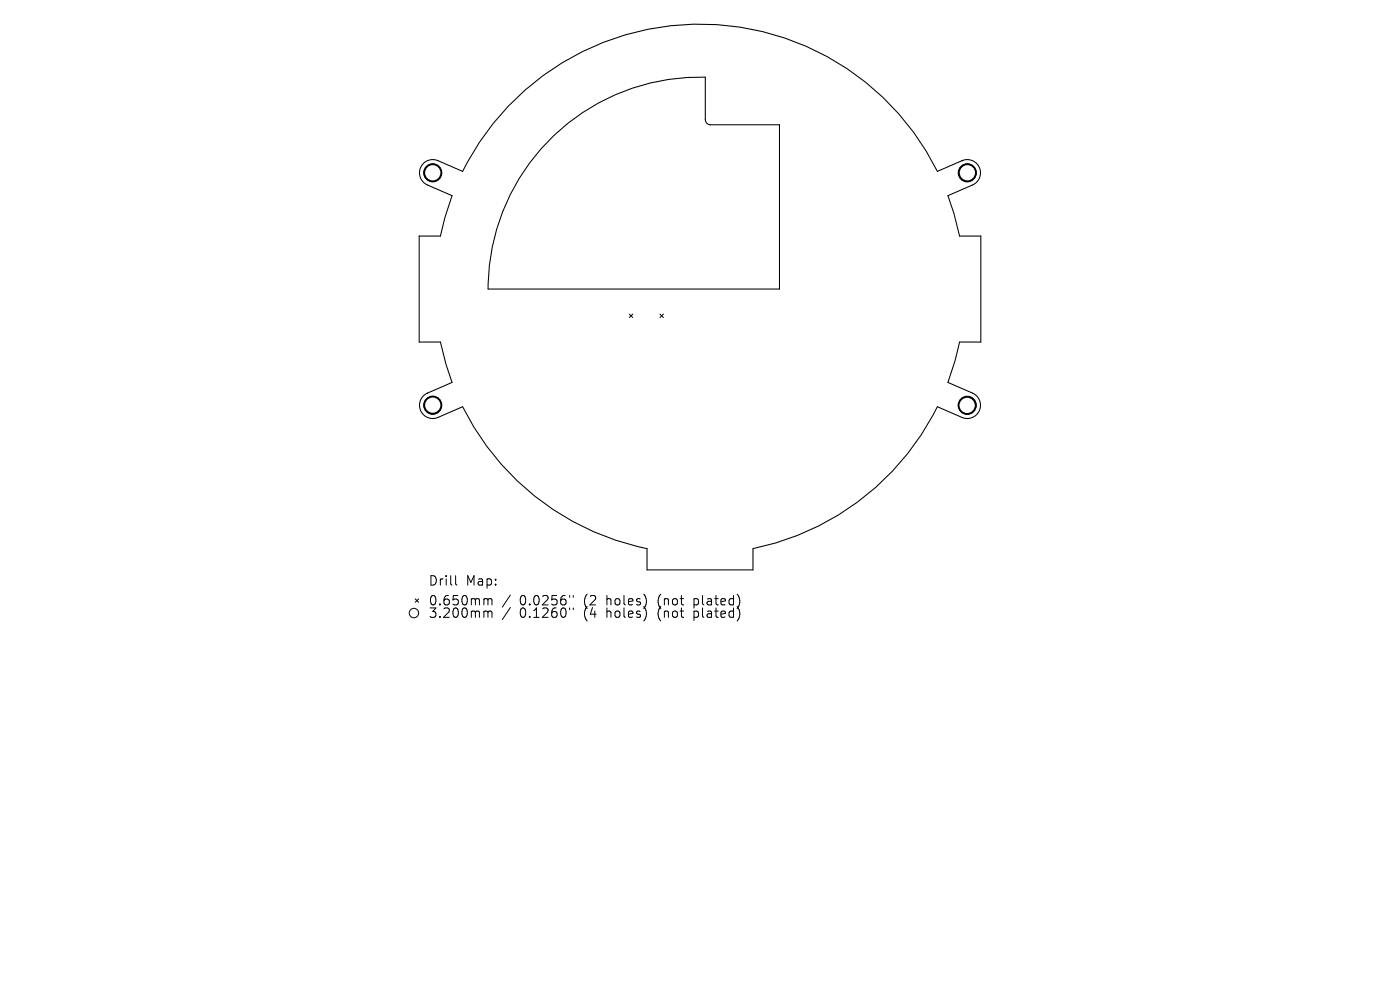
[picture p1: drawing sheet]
<svg xmlns="http://www.w3.org/2000/svg" width="297mm" height="210mm" viewBox="0 0 297 210" stroke-linecap="round" stroke-linejoin="round" font-family="sans-serif">
<defs><g id="words">
<g font-size="2.8">
<text x="90.8" y="124.5">Drill</text>
<text x="98.8" y="124.5">Map:</text>
<text x="90.8" y="128.7">0.650mm</text>
<text x="90.8" y="131.3">3.200mm</text>
<text x="110.3" y="128.7">0.0256&quot;</text>
<text x="110.3" y="131.3">0.1260&quot;</text>
<text x="124" y="128.7">(2</text>
<text x="124" y="131.3">(4</text>
<text x="128.9" y="128.7">holes)</text>
<text x="128.9" y="131.3">holes)</text>
<text x="140" y="128.7">(not</text>
<text x="140" y="131.3">(not</text>
<text x="147.8" y="128.7">plated)</text>
<text x="147.8" y="131.3">plated)</text>
</g>
</g></defs>
<g fill="none" stroke="#000" stroke-width=".22">
<path d="M117.5 28.7a45 45 0 0 1 32.1-12.3v8.9a1.12 1.12 0 0 0 1.1 1.2h14.7v34.8h-61.9a45 45 0 0 1 14-32.6zM204.1 34.1a2.81 2.81 0 0 1 3.7 1.4 2.81 2.81 0 0 1-1.5 3.7l-5.2 2.3 1.3 3.8 1.2 4.8h4.5v22.5h-4.5l-1 3.9-1.5 4.6 5.2 2.3a2.81 2.81 0 0 1 1.5 3.7 2.81 2.81 0 0 1-3.7 1.4l-5.2-2.2a56.2 56.2 0 0 1-39.2 30.1v4.5h-22.4v-4.5a56.2 56.2 0 0 1-39.2-30.1l-5.2 2.2a2.81 2.81 0 0 1-3.7-1.4 2.81 2.81 0 0 1 1.5-3.7M204.1 34.1h.1M204.1 34.1l-5.2 2.3a56.2 56.2 0 0 0-50.4-31.3 56.2 56.2 0 0 0-50.4 31.3l-5.2-2.3a2.81 2.81 0 0 0-3.7 1.4 2.81 2.81 0 0 0 1.5 3.7l5.2 2.3-1.5 4.7-1 3.9h-4.5v22.5h4.5l1.2 4.7 1.3 3.8-5.2 2.3M90.7 83.4h.1"/>
<circle cx="91.8" cy="36.7" r="1.91"/>
<circle cx="205.2" cy="36.7" r="1.91"/>
<circle cx="91.8" cy="86" r="1.91"/>
<circle cx="205.2" cy="86" r="1.91"/>
</g>
<g fill="none" stroke="#000" stroke-width=".21">
<path d="M133.5 66.6l.7 .8M134.2 66.6l-.7 .8M140 66.6l.7 .8M140.7 66.6l-.7 .8M88.1 127l.7 .8M88.8 127l-.7 .8M96.7 122.1v1.7l.2 .3M102.9 127h.3l.3 .3M102.9 129.6h.3l.3 .3M103.5 127.3l.3-.3 .5 .1 .1 1.2M103.5 127.3v1M103.5 129.9v1.1"/>
<path d="M103.5 129.9l.3-.3 .5 .1 .1 1.3M108.3 126.2l-1.7 2.6M108.3 128.9l-1.7 2.5M120.8 126.3v.4M120.8 129v.3M121.6 126.3v.4M121.6 129v.3"/>
<circle cx="87.8" cy="130" r="1"/>
</g>
<g fill="none" stroke="#000" stroke-width=".36">
<circle cx="91.8" cy="36.7" r="1.8"/>
<circle cx="205.2" cy="36.7" r="1.8"/>
<circle cx="91.8" cy="85.9" r="1.8"/>
<circle cx="205.2" cy="86" r="1.8"/>
</g>
<use href="#words"/>
</svg>
